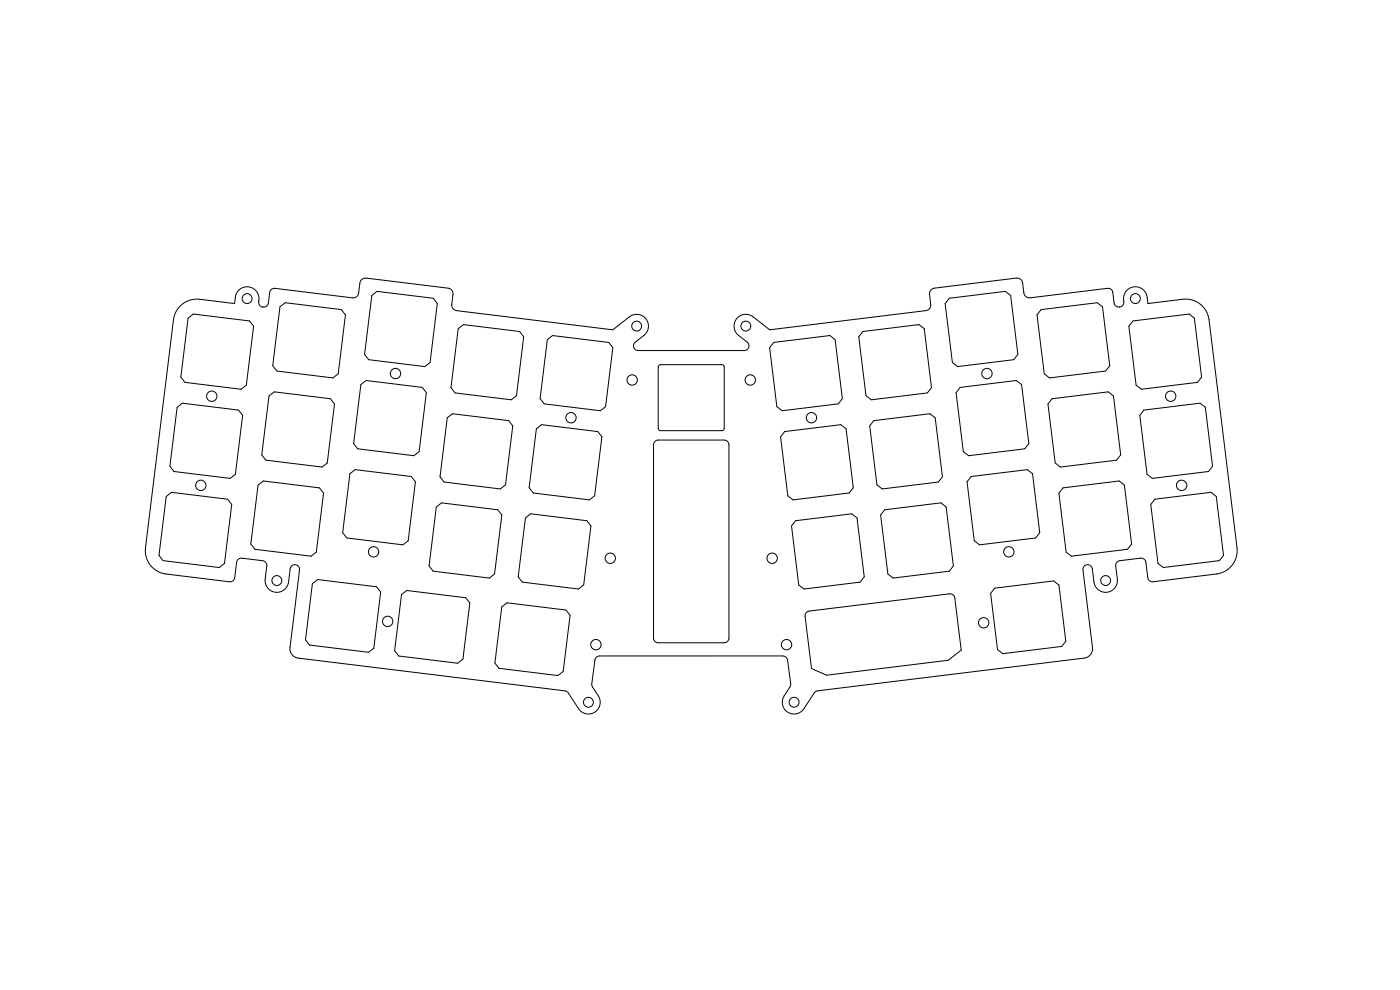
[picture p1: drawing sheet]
<svg xmlns="http://www.w3.org/2000/svg" width="297mm" height="210mm" viewBox="0 0 297 210" stroke-linecap="round" stroke-linejoin="round" font-family="sans-serif">
<g fill="none" stroke="#000" stroke-width=".21">
<path d="M38.1 65a5 5 0 0 1 4.3-1.5l7.4 .9 .1-1.4a2.54 2.54 0 0 1 3.1-2.1 2.54 2.54 0 0 1 1.9 3.3 1.04 1.04 0 0 0 1 .9 1.04 1.04 0 0 0 1-.8l.4-2.5 .3-.4 .6-.2 16.6 2a1.2 1.2 0 0 0 1.3-1.1l.3-2.3a1.2 1.2 0 0 1 1.3-.8l17.6 2.2a1.2 1.2 0 0 1 .8 1.3l-.3 2.2a1.2 1.2 0 0 0 1.1 1.2l33.1 4.1 3.5-2.8a2.5 2.5 0 0 1 3.5 .4 2.5 2.5 0 0 1-.4 3.5l-1.9 1.5a1 1 0 0 0-.2 1.1 1 1 0 0 0 .9 .7h22.5a1 1 0 0 0 .9-.7 1 1 0 0 0-.3-1.1l-2.1-1.7a2.5 2.5 0 0 1 0-3.4 2.5 2.5 0 0 1 3.4-.3l3.5 2.8 33.1-4.1a1.2 1.2 0 0 0 1-1.3l-.2-2.4a1.2 1.2 0 0 1 1-1.1l17.6-2.1a1.2 1.2 0 0 1 1.1 1l.3 2.2a1.2 1.2 0 0 0 1.3 1l16.7-2 .5 .2 .3 .5 .3 2.4a1.06 1.06 0 0 0 1.4 .8 1.06 1.06 0 0 0 .7-1.5 2.51 2.51 0 0 1 2.2-2.8 2.51 2.51 0 0 1 2.8 2.2l.1 1.4 7.4-.9a5 5 0 0 1 5.6 4.3l6 48.8a5 5 0 0 1-4.4 5.2l-13.7 1.6-.5-.2-.4-.5-.4-3.4a1 1 0 0 0-1.1-.9l-4.4 .5-.5 .3-.4 .7 .3 2.9a2.5 2.5 0 0 1-2.1 2.8 2.5 2.5 0 0 1-2.8-2.1l-.4-2.9a1 1 0 0 0-1.1-.8 1 1 0 0 0-.9 1.1l2.1 16.8a2 2 0 0 1-1.8 1.9l-56.6 7-.7 .4-2.3 3.6a2.5 2.5 0 0 1-3.4 .4 2.5 2.5 0 0 1-.6-3.4l1.4-2.4-.7-5.2a1 1 0 0 0-1-.9l-39.1 .1-.4 .1-.3 .5-.8 5.3 .2 .6 1.4 2.2a2.5 2.5 0 0 1-1 3.2 2.5 2.5 0 0 1-3.4-.8l-2.2-3.4-.7-.4-56.8-7a2 2 0 0 1-1.5-2.1l2.1-16.6a1 1 0 0 0-1-1 1 1 0 0 0-1 .9l-.4 3.1a2.5 2.5 0 0 1-2.9 1.8 2.5 2.5 0 0 1-2-2.8l.3-2.9-.3-.7-.6-.3-4.4-.5a1 1 0 0 0-1.1 .9l-.4 3.4-.3 .4-.5 .3-13.8-1.6a5 5 0 0 1-4.3-5.6l5.9-48.4 .3-1.3zM39.9 67.5l1.1-.9 11.9 1.5 .9 1.1-1.5 12.5-1.2 .9-11.9-1.5-.8-1.1zM59.4 65.1l1.1-.9 11.9 1.5 .9 1.1-1.6 12.5-1.1 .9-11.9-1.5-.8-1.1zM78.9 62.7l1.1-.9 11.9 1.5 .9 1.1-1.6 12.5-1.1 .9-11.9-1.5-.9-1.1zM97.2 69.7l1.1-.8 11.9 1.4 .9 1.1-1.5 12.5-1.1 .9-12-1.5-.8-1.1zM116.1 72l1.1-.8 11.9 1.4 .9 1.2-1.5 12.5-1.1 .8-12-1.4-.8-1.1zM139.8 77.5l.3-.1h13l.4 .1 .1 .4v13l-.1 .3-.4 .2h-13l-.3-.2-.2-.3v-13zM164.1 72.6l12-1.4 1.1 .8 1.5 12.6-.9 1.1-11.9 1.4-1.1-.8-1.5-12.5zM183 70.3l12-1.4 1.1 .8 1.5 12.5-.9 1.1-11.9 1.5-1.1-.9-1.5-12.5zM201.4 63.3l11.9-1.5 1.1 .9 1.5 12.5-.8 1.1-11.9 1.5-1.2-.9-1.5-12.5zM220.9 65.7l11.9-1.5 1.1 .9 1.5 12.5-.8 1.1-12 1.5-1.1-.9-1.5-12.5zM240.4 68.1l11.9-1.5 1.1 .9 1.5 12.5-.9 1.1-11.9 1.5-1.1-.9-1.5-12.5z"/>
<path d="M37.6 86.4l1.1-.9 11.9 1.5 .9 1.1-1.6 12.5-1.1 .9-11.9-1.5-.9-1.1zM57.1 84l1.1-.9 11.9 1.5 .9 1.1-1.6 12.5-1.1 .9-11.9-1.5-.9-1.1zM76.6 81.6l1.1-.9 11.9 1.5 .9 1.1-1.6 12.5-1.1 .9-11.9-1.5-.9-1.1zM94.9 88.6l1.1-.8 11.9 1.4 .9 1.1-1.6 12.5-1.1 .9-11.9-1.4-.9-1.2zM113.8 91l1.1-.9 11.9 1.4 .9 1.2-1.5 12.5-1.2 .8-11.9-1.4-.8-1.1zM139 93.6l.6-.3h14a1 1 0 0 1 1 1v41a1 1 0 0 1-1 1h-14a1 1 0 0 1-1-1v-41zM166.5 91.5l11.9-1.4 1.1 .9 1.5 12.5-.8 1.1-12 1.4-1.1-.8-1.5-12.5zM185.4 89.2l11.9-1.4 1.1 .8 1.5 12.5-.8 1.2-11.9 1.4-1.2-.9-1.5-12.5zM203.7 82.2l11.9-1.5 1.1 .9 1.6 12.5-.9 1.1-11.9 1.5-1.1-.9-1.6-12.5zM223.2 84.6l11.9-1.5 1.1 .9 1.5 12.5-.8 1.1-11.9 1.5-1.1-.9-1.6-12.5zM242.7 87l11.9-1.5 1.1 .9 1.5 12.5-.8 1.1-11.9 1.5-1.2-.9-1.5-12.5zM35.3 105.3l1.1-.9 11.9 1.5 .9 1.1-1.6 12.5-1.1 .9-11.9-1.5-.9-1.1z"/>
<path d="M54.7 102.9l1.2-.9 11.9 1.5 .8 1.1-1.5 12.5-1.1 .9-11.9-1.5-.9-1.1zM74.2 100.5l1.1-.9 12 1.5 .8 1.1-1.5 12.5-1.1 .9-11.9-1.5-.9-1.1zM92.6 107.5l1.1-.8 11.9 1.4 .9 1.2-1.6 12.5-1.1 .8-11.9-1.4-.9-1.1zM111.5 109.9l1.1-.9 11.9 1.5 .9 1.1-1.6 12.5-1.1 .8-11.9-1.4-.9-1.1zM168.8 110.5l11.9-1.5 1.1 .9 1.5 12.5-.8 1.1-11.9 1.4-1.2-.8-1.5-12.5zM187.7 108.1l11.9-1.4 1.1 .8 1.6 12.6-.9 1.1-11.9 1.4-1.1-.8-1.6-12.5zM206 101.1l11.9-1.5 1.1 .9 1.6 12.5-.9 1.1-11.9 1.5-1.1-.9-1.6-12.5zM225.5 103.5l11.9-1.5 1.1 .9 1.6 12.5-.9 1.1-11.9 1.5-1.1-.9-1.6-12.5zM245 105.9l11.9-1.5 1.1 .9 1.6 12.5-.9 1.1-11.9 1.5-1.1-.9-1.6-12.5zM66.3 123.8l1.1-.9 12.5 1.6 .9 1.1-1.5 11.9-1.1 .9-12.5-1.6-.9-1.1zM85.2 126.1l1.1-.8 12.5 1.5 .9 1.1-1.5 11.9-1.1 .9-12.5-1.5-.9-1.2zM106.4 128.7l1.2-.8 12.5 1.5 .8 1.1-1.4 11.9-1.1 .9-12.5-1.5-.9-1.1z"/>
<path d="M171 130l.7-.4 29.7-3.6a1 1 0 0 1 1.2 .8l1.3 11.1-2.7 2.2-25.8 3.1-3.2-1.4-1.4-11.1zM211 124.8l12.5-1.6 1.1 .9 1.5 11.9-.9 1.1-12.5 1.6-1.1-.9-1.4-11.9z"/>
<circle cx="52.4" cy="63.3" r="1.05"/>
<circle cx="83.9" cy="79.2" r="1.1"/>
<circle cx="135.1" cy="69.2" r="1.05"/>
<circle cx="158.2" cy="69.2" r="1.05"/>
<circle cx="209.4" cy="79.2" r="1.1"/>
<circle cx="240.9" cy="63.3" r="1.05"/>
<circle cx="44.9" cy="84.1" r="1.1"/>
<circle cx="121.1" cy="88.6" r="1.1"/>
<circle cx="134.1" cy="80.6" r="1.1"/>
<circle cx="159.2" cy="80.6" r="1.1"/>
<circle cx="172.1" cy="88.6" r="1.1"/>
<circle cx="248.4" cy="84.1" r="1.1"/>
<circle cx="42.6" cy="103" r="1.1"/>
<circle cx="79.3" cy="117.1" r="1.1"/>
<circle cx="129.5" cy="118.4" r="1.1"/>
<circle cx="163.8" cy="118.4" r="1.1"/>
<circle cx="214" cy="117.1" r="1.1"/>
<circle cx="250.7" cy="103" r="1.1"/>
<circle cx="58.7" cy="123.2" r="1.05"/>
<circle cx="82.2" cy="131.8" r="1.1"/>
<circle cx="126.4" cy="136.8" r="1.1"/>
<circle cx="166.9" cy="136.8" r="1.1"/>
<circle cx="208.7" cy="132.1" r="1.1"/>
<circle cx="234.6" cy="123.1" r="1.05"/>
<circle cx="124.8" cy="149" r="1.05"/>
<circle cx="168.5" cy="149" r="1.05"/>
</g>
</svg>
